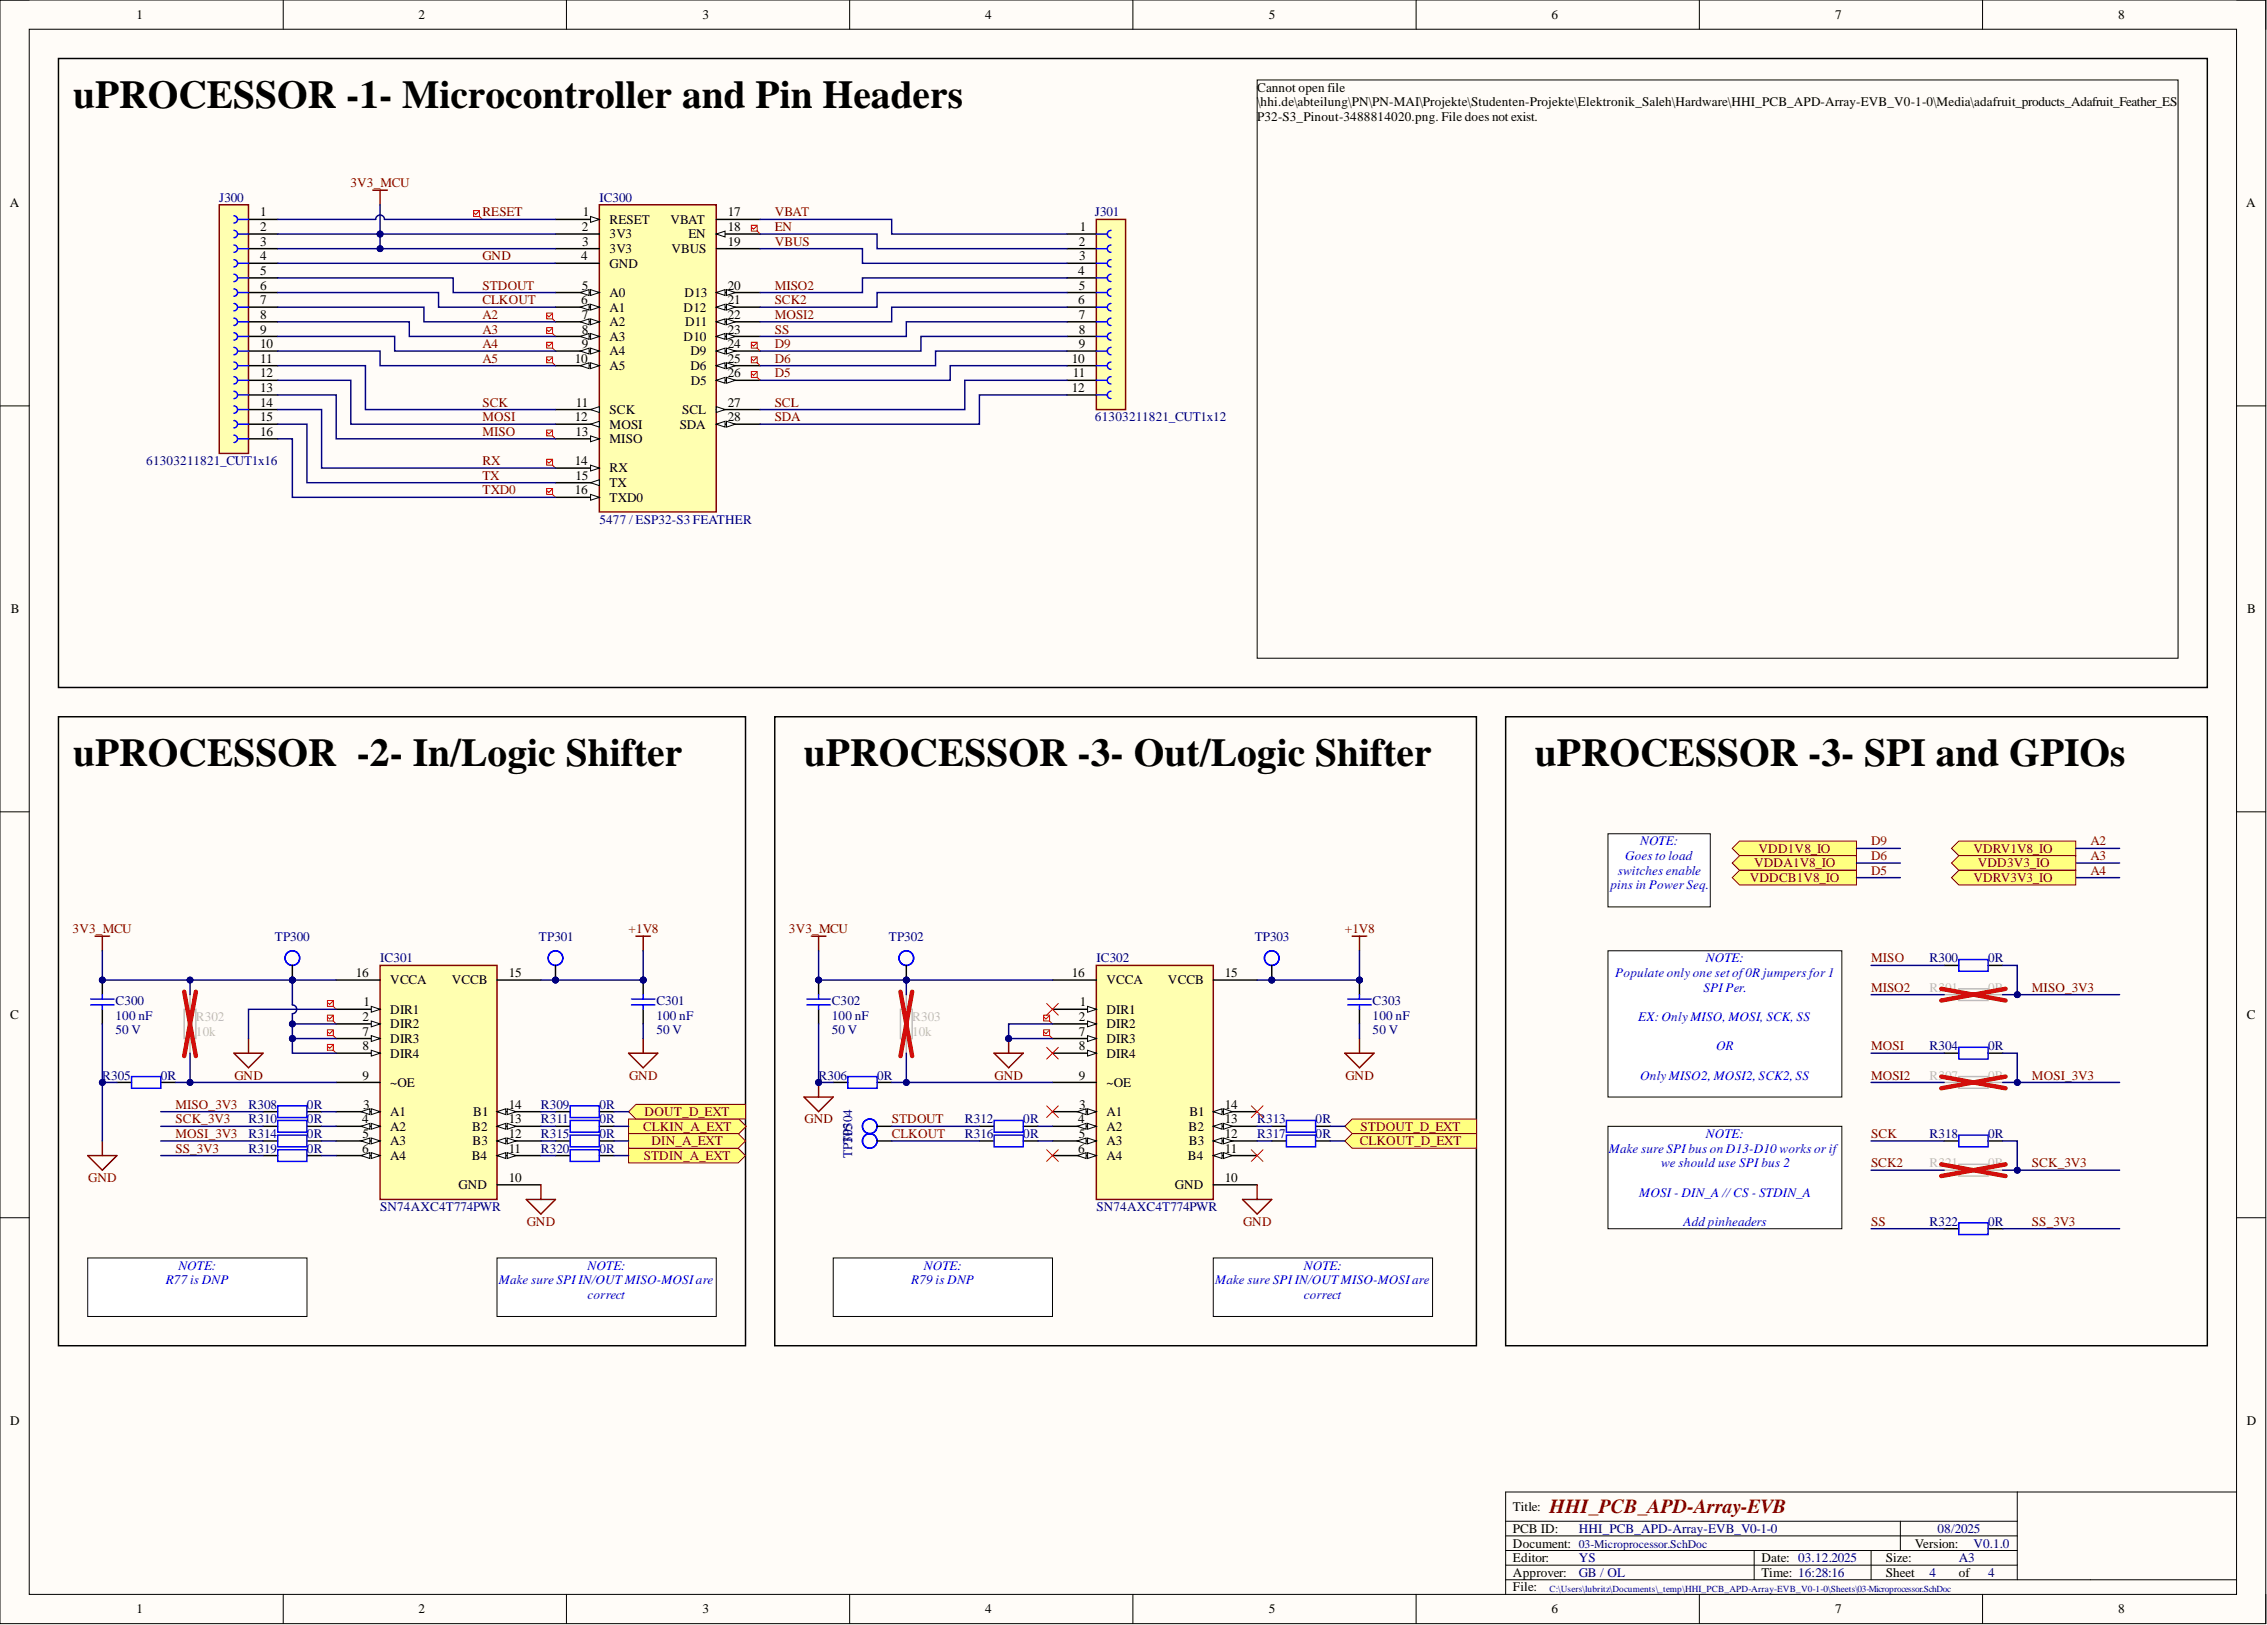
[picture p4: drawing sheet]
<svg xmlns="http://www.w3.org/2000/svg" width="393mm" height="282mm" viewBox="0 0 393 282" stroke-linecap="round" stroke-linejoin="round" font-family="sans-serif">
<defs><g id="words">
<g font-size="6.9">
<text x="12.7" y="18.8">uPROCESSOR -1- Microcontroller and Pin Headers</text>
<text x="12.7" y="133">uPROCESSOR -2- In/Logic Shifter</text>
<text x="139.5" y="133">uPROCESSOR -3- Out/Logic Shifter</text>
<text x="266.3" y="133">uPROCESSOR -3- SPI and GPIOs</text>
</g>
<text font-size="3.5" fill="#800000" x="268.9" y="262.5">HHI_PCB_APD-Array-EVB</text>
<g font-size="2.3">
<text x="23.7" y="3.3">1</text>
<text x="72.6" y="3.3">2</text>
<text x="121.9" y="3.3">3</text>
<text x="171" y="3.3">4</text>
<text x="220.2" y="3.3">5</text>
<text x="269.2" y="3.3">6</text>
<text x="318.4" y="3.3">7</text>
<text x="367.5" y="3.3">8</text>
<text x="218.1" y="15.9">Cannot open file</text>
<text x="218.1" y="18.4">\</text>
<text x="218.1" y="21">P32-S3_Pinout-3488814020.png. File does not exist.</text>
<text x="218.7" y="18.4">hhi.de\abteilung\PN\PN-MAI\Projekte\Studenten-Projekte\Elektronik_Saleh\Hardware\HHI_PCB_APD-Array-EVB_V0-1-0\Media\adafruit_products_Adafruit_Feather_ES</text>
<text x="1.7" y="35.9">A</text>
<text x="389.8" y="35.9">A</text>
<text x="45.1" y="37.6">1</text>
<text x="45.1" y="40.1">2</text>
<text x="100.9" y="40.1">2</text>
<text x="101.1" y="37.6">1</text>
<text x="105.8" y="38.8">RESET</text>
<text x="105.8" y="41.4">3V3</text>
<text x="116.3" y="38.8">VBAT</text>
<text x="119.5" y="41.4">EN</text>
<text x="126.3" y="37.6">17</text>
<text x="126.3" y="40.1">18</text>
<text x="187.4" y="40.1">1</text>
<text x="45.1" y="42.6">3</text>
<text x="45.1" y="45.2">4</text>
<text x="45.1" y="47.7">5</text>
<text x="100.9" y="45.2">4</text>
<text x="101" y="42.6">3</text>
<text x="105.8" y="43.9">3V3</text>
<text x="105.8" y="46.4">GND</text>
<text x="116.5" y="43.9">VBUS</text>
<text x="126.3" y="42.6">19</text>
<text x="187.1" y="47.7">4</text>
<text x="187.2" y="42.6">2</text>
<text x="187.3" y="45.2">3</text>
<text x="45.1" y="50.2">6</text>
<text x="45.1" y="52.8">7</text>
<text x="100.9" y="52.8">6</text>
<text x="100.9" y="50.2">5</text>
<text x="105.8" y="51.5">A0</text>
<text x="118.8" y="51.5">D13</text>
<text x="126.3" y="50.2">20</text>
<text x="126.3" y="52.8">21</text>
<text x="187.1" y="52.8">6</text>
<text x="187.2" y="50.2">5</text>
<text x="45.1" y="55.3">8</text>
<text x="45.1" y="57.8">9</text>
<text x="100.9" y="55.3">7</text>
<text x="100.9" y="57.8">8</text>
<text x="105.8" y="54">A1</text>
<text x="105.8" y="56.6">A2</text>
<text x="105.8" y="59.1">A3</text>
<text x="118.6" y="54">D12</text>
<text x="118.6" y="59.1">D10</text>
<text x="118.9" y="56.6">D11</text>
<text x="126.3" y="55.3">22</text>
<text x="126.3" y="57.8">23</text>
<text x="187.2" y="55.3">7</text>
<text x="187.2" y="57.8">8</text>
<text x="45.1" y="60.4">10</text>
<text x="45.1" y="62.9">11</text>
<text x="45.1" y="65.5">12</text>
<text x="99.8" y="62.9">10</text>
<text x="100.9" y="60.4">9</text>
<text x="105.8" y="61.7">A4</text>
<text x="105.8" y="64.2">A5</text>
<text x="119.8" y="61.7">D9</text>
<text x="119.8" y="64.2">D6</text>
<text x="126.3" y="60.4">24</text>
<text x="126.3" y="62.9">25</text>
<text x="126.3" y="65.5">26</text>
<text x="186" y="62.9">10</text>
<text x="186.2" y="65.5">11</text>
<text x="187.2" y="60.4">9</text>
<text x="45.1" y="68">13</text>
<text x="45.1" y="70.5">14</text>
<text x="99.9" y="70.5">11</text>
<text x="105.8" y="71.8">SCK</text>
<text x="118.4" y="71.8">SCL</text>
<text x="119.9" y="66.7">D5</text>
<text x="126.3" y="70.5">27</text>
<text x="186" y="68">12</text>
<text x="45.1" y="73.1">15</text>
<text x="45.1" y="75.6">16</text>
<text x="99.8" y="73.1">12</text>
<text x="99.8" y="75.6">13</text>
<text x="105.8" y="74.3">MOSI</text>
<text x="105.8" y="76.9">MISO</text>
<text x="117.9" y="74.3">SDA</text>
<text x="126.3" y="73.1">28</text>
<text x="99.8" y="80.7">14</text>
<text x="99.8" y="83.2">15</text>
<text x="105.8" y="82">RX</text>
<text x="99.8" y="85.8">16</text>
<text x="105.8" y="84.5">TX</text>
<text x="105.8" y="87">TXD0</text>
<text x="1.9" y="106.4">B</text>
<text x="389.9" y="106.4">B</text>
<text x="61.7" y="169.5">16</text>
<text x="67.7" y="170.8">VCCA</text>
<text x="78.4" y="170.8">VCCB</text>
<text x="88.3" y="169.5">15</text>
<text x="186" y="169.5">16</text>
<text x="192" y="170.8">VCCA</text>
<text x="202.7" y="170.8">VCCB</text>
<text x="212.5" y="169.5">15</text>
<text x="1.8" y="176.8">C</text>
<text x="62.9" y="177.1">2</text>
<text x="62.9" y="179.6">7</text>
<text x="63.1" y="174.6">1</text>
<text x="67.7" y="175.8">DIR1</text>
<text x="67.7" y="178.4">DIR2</text>
<text x="187.2" y="177.1">2</text>
<text x="187.2" y="179.6">7</text>
<text x="187.4" y="174.6">1</text>
<text x="192" y="175.8">DIR1</text>
<text x="192" y="178.4">DIR2</text>
<text x="389.8" y="176.8">C</text>
<text x="62.9" y="182.2">8</text>
<text x="67.7" y="180.9">DIR3</text>
<text x="67.7" y="183.4">DIR4</text>
<text x="187.2" y="182.2">8</text>
<text x="192" y="180.9">DIR3</text>
<text x="192" y="183.4">DIR4</text>
<text x="62.9" y="187.2">9</text>
<text x="67.7" y="188.5">~OE</text>
<text x="187.2" y="187.2">9</text>
<text x="192" y="188.5">~OE</text>
<text x="62.8" y="194.9">4</text>
<text x="62.9" y="197.4">5</text>
<text x="63" y="192.3">3</text>
<text x="67.7" y="193.6">A1</text>
<text x="67.7" y="196.1">A2</text>
<text x="81.9" y="196.1">B2</text>
<text x="82.1" y="193.6">B1</text>
<text x="88.3" y="197.4">12</text>
<text x="88.3" y="194.9">13</text>
<text x="88.3" y="192.3">14</text>
<text x="187.1" y="194.9">4</text>
<text x="187.2" y="197.4">5</text>
<text x="187.3" y="192.3">3</text>
<text x="192" y="193.6">A1</text>
<text x="192" y="196.1">A2</text>
<text x="206.2" y="196.1">B2</text>
<text x="206.4" y="193.6">B1</text>
<text x="212.5" y="197.4">12</text>
<text x="212.5" y="194.9">13</text>
<text x="212.5" y="192.3">14</text>
<text x="62.8" y="199.9">6</text>
<text x="67.7" y="198.7">A3</text>
<text x="67.7" y="201.2">A4</text>
<text x="81.8" y="201.2">B4</text>
<text x="82" y="198.7">B3</text>
<text x="88.3" y="199.9">11</text>
<text x="187.1" y="199.9">6</text>
<text x="192" y="198.7">A3</text>
<text x="192" y="201.2">A4</text>
<text x="206.1" y="201.2">B4</text>
<text x="206.3" y="198.7">B3</text>
<text x="212.5" y="199.9">11</text>
<text x="79.6" y="206.3">GND</text>
<text x="88.3" y="205">10</text>
<text x="203.8" y="206.3">GND</text>
<text x="212.5" y="205">10</text>
<text x="1.8" y="247.2">D</text>
<text x="389.8" y="247.2">D</text>
<text x="262.5" y="262.1">Title:</text>
<text x="262.5" y="268.4">Document:</text>
<text x="262.5" y="265.9">PCB ID:</text>
<text x="332.3" y="268.4">Version:</text>
<text x="262.5" y="271">Editor:</text>
<text x="262.5" y="273.5">Approver:</text>
<text x="305.6" y="271">Date: 03.12.2025</text>
<text x="305.6" y="273.5">Time: 16:28:16</text>
<text x="327.2" y="271">Size:</text>
<text x="327.2" y="273.5">Sheet</text>
<text x="339.9" y="273.5">of</text>
<text x="23.7" y="279.9">1</text>
<text x="72.6" y="279.9">2</text>
<text x="121.9" y="279.9">3</text>
<text x="171" y="279.9">4</text>
<text x="220.2" y="279.9">5</text>
<text x="262.5" y="276.1">File:</text>
<text x="269.2" y="279.9">6</text>
<text x="318.4" y="279.9">7</text>
<text x="367.5" y="279.9">8</text>
</g>
<g font-size="2.3" fill="#000080">
<text x="38" y="35">J300</text>
<text x="104" y="35">IC300</text>
<text x="190" y="37.6">J301</text>
<text x="190" y="73.1">61303211821_CUT1x12</text>
<text x="25.4" y="80.7">61303211821_CUT1x16</text>
<text x="104" y="90.8">5477 / ESP32-S3 FEATHER</text>
<text x="47.7" y="163.1">TP300</text>
<text x="65.9" y="167">IC301</text>
<text x="93.5" y="163.1">TP301</text>
<text x="154.2" y="163.1">TP302</text>
<text x="190.2" y="167">IC302</text>
<text x="217.7" y="163.1">TP303</text>
<text x="334.8" y="167">R300</text>
<text x="344.9" y="167">0R</text>
<text x="20" y="179.4">50 V</text>
<text x="20" y="174.3">C300</text>
<text x="20" y="176.8">100 nF</text>
<text x="113.9" y="179.4">50 V</text>
<text x="113.9" y="174.3">C301</text>
<text x="113.9" y="176.8">100 nF</text>
<text x="144.3" y="179.4">50 V</text>
<text x="144.3" y="174.3">C302</text>
<text x="144.3" y="176.8">100 nF</text>
<text x="238.2" y="179.4">50 V</text>
<text x="238.2" y="174.3">C303</text>
<text x="238.2" y="176.8">100 nF</text>
<text x="334.8" y="182.2">R304</text>
<text x="344.9" y="182.2">0R</text>
<text x="17.8" y="187.2">R305</text>
<text x="27.9" y="187.2">0R</text>
<text x="142" y="187.2">R306</text>
<text x="152.2" y="187.2">0R</text>
<text x="43.1" y="197.4">R314</text>
<text x="43.1" y="194.9">R310</text>
<text x="43.1" y="192.3">R308</text>
<text x="53.3" y="197.4">0R</text>
<text x="53.3" y="194.9">0R</text>
<text x="53.3" y="192.3">0R</text>
<text x="93.8" y="197.4">R315</text>
<text x="93.8" y="194.9">R311</text>
<text x="93.8" y="192.3">R309</text>
<text x="104" y="197.4">0R</text>
<text x="104" y="194.9">0R</text>
<text x="104" y="192.3">0R</text>
<text x="167.4" y="197.4">R316</text>
<text x="167.4" y="194.9">R312</text>
<text x="177.5" y="197.4">0R</text>
<text x="177.5" y="194.9">0R</text>
<text x="218.1" y="197.4">R317</text>
<text x="218.1" y="194.9">R313</text>
<text x="228.3" y="197.4">0R</text>
<text x="228.3" y="194.9">0R</text>
<text x="334.8" y="197.4">R318</text>
<text x="344.9" y="197.4">0R</text>
<text x="43.1" y="199.9">R319</text>
<text x="53.3" y="199.9">0R</text>
<text x="93.8" y="199.9">R320</text>
<text x="104" y="199.9">0R</text>
<text x="147.9" y="200.9" transform="rotate(-90 147.9 200.9)">TPTP304</text>
<text x="147.9" y="198.2" transform="rotate(-90 147.9 198.2)">305</text>
<text x="65.9" y="210.1">SN74AXC4T774PWR</text>
<text x="190.2" y="210.1">SN74AXC4T774PWR</text>
<text x="334.8" y="212.6">R322</text>
<text x="344.9" y="212.6">0R</text>
<text x="273.9" y="265.9">HHI_PCB_APD-Array-EVB_V0-1-0</text>
<text x="336.2" y="265.9">08/2025</text>
<text x="342.4" y="268.4">V0.1.0</text>
<text x="273.9" y="271">YS</text>
<text x="273.9" y="273.5">GB / OL</text>
<text x="334.8" y="273.5">4</text>
<text x="339.9" y="271">A3</text>
<text x="344.9" y="273.5">4</text>
</g>
<g font-size="2.3" fill="#800000">
<text x="60.8" y="32.5">3V3_MCU</text>
<text x="83.7" y="37.6">RESET</text>
<text x="134.4" y="37.6">VBAT</text>
<text x="134.4" y="40.1">EN</text>
<text x="83.7" y="45.2">GND</text>
<text x="134.4" y="42.6">VBUS</text>
<text x="83.7" y="50.2">STDOUT</text>
<text x="83.7" y="52.8">CLKOUT</text>
<text x="134.4" y="50.2">MISO2</text>
<text x="134.4" y="52.8">SCK2</text>
<text x="83.7" y="55.3">A2</text>
<text x="83.7" y="57.8">A3</text>
<text x="134.4" y="55.3">MOSI2</text>
<text x="134.4" y="57.8">SS</text>
<text x="83.7" y="60.4">A4</text>
<text x="83.7" y="62.9">A5</text>
<text x="134.4" y="60.4">D9</text>
<text x="134.4" y="62.9">D6</text>
<text x="134.4" y="65.5">D5</text>
<text x="83.7" y="70.5">SCK</text>
<text x="134.4" y="70.5">SCL</text>
<text x="83.7" y="73.1">MOSI</text>
<text x="83.7" y="75.6">MISO</text>
<text x="134.4" y="73.1">SDA</text>
<text x="83.7" y="80.7">RX</text>
<text x="83.7" y="83.2">TX</text>
<text x="83.7" y="85.8">TXD0</text>
<text x="305.1" y="147.9">VDD1V8_IO</text>
<text x="324.7" y="146.7">D9</text>
<text x="324.7" y="149.2">D6</text>
<text x="342.4" y="147.9">VDRV1V8_IO</text>
<text x="362.7" y="146.7">A2</text>
<text x="362.7" y="149.2">A3</text>
<text x="303.6" y="153">VDDCB1V8_IO</text>
<text x="304.4" y="150.5">VDDA1V8_IO</text>
<text x="324.7" y="151.7">D5</text>
<text x="342.4" y="153">VDRV3V3_IO</text>
<text x="343.2" y="150.5">VDD3V3_IO</text>
<text x="362.7" y="151.7">A4</text>
<text x="12.6" y="161.9">3V3_MCU</text>
<text x="109.1" y="161.9">+1V8</text>
<text x="136.9" y="161.9">3V3_MCU</text>
<text x="233.3" y="161.9">+1V8</text>
<text x="324.7" y="167">MISO</text>
<text x="324.7" y="172">MISO2</text>
<text x="352.6" y="172">MISO_3V3</text>
<text x="324.7" y="182.2">MOSI</text>
<text x="40.7" y="187.2">GND</text>
<text x="109.1" y="187.2">GND</text>
<text x="172.6" y="187.2">GND</text>
<text x="233.4" y="187.2">GND</text>
<text x="324.7" y="187.2">MOSI2</text>
<text x="352.6" y="187.2">MOSI_3V3</text>
<text x="30.4" y="194.9">SCK_3V3</text>
<text x="30.4" y="197.4">MOSI_3V3</text>
<text x="30.4" y="192.3">MISO_3V3</text>
<text x="111.6" y="196.1">CLKIN_A_EXT</text>
<text x="111.9" y="193.6">DOUT_D_EXT</text>
<text x="139.6" y="194.9">GND</text>
<text x="154.7" y="194.9">STDOUT</text>
<text x="154.7" y="197.4">CLKOUT</text>
<text x="236.1" y="196.1">STDOUT_D_EXT</text>
<text x="324.7" y="197.4">SCK</text>
<text x="30.4" y="199.9">SS_3V3</text>
<text x="111.7" y="201.2">STDIN_A_EXT</text>
<text x="113" y="198.7">DIN_A_EXT</text>
<text x="236" y="198.7">CLKOUT_D_EXT</text>
<text x="324.7" y="202.5">SCK2</text>
<text x="352.6" y="202.5">SCK_3V3</text>
<text x="15.3" y="205">GND</text>
<text x="91.4" y="212.6">GND</text>
<text x="215.7" y="212.6">GND</text>
<text x="324.7" y="212.6">SS</text>
<text x="352.6" y="212.6">SS_3V3</text>
</g>
<g font-size="2.3" fill="#00f">
<text x="282" y="149.2">Goes to load</text>
<text x="284.6" y="146.7">NOTE:</text>
<text x="279.4" y="154.3">pins in PowerSeq.</text>
<text x="280.7" y="151.7">switches enable</text>
<text x="296" y="167">NOTE:</text>
<text x="280.3" y="169.5">Populate onlyone set of0R jumpers for 1</text>
<text x="295.6" y="172">SPIPer.</text>
<text x="284.2" y="177.1">EX: OnlyMISO, MOSI, SCK, SS</text>
<text x="297.8" y="182.2">OR</text>
<text x="284.6" y="187.2">OnlyMISO2, MOSI2, SCK2, SS</text>
<text x="296" y="197.4">NOTE:</text>
<text x="279.2" y="199.9">Make sure SPIbus on D13-D10 works or if</text>
<text x="288.2" y="202.5">we should use SPIbus 2</text>
<text x="284.4" y="207.5">MOSI- DIN_A //CS - STDIN_A</text>
<text x="292.1" y="212.6">Add pinheaders</text>
<text x="30.9" y="220.2">NOTE:</text>
<text x="102" y="220.2">NOTE:</text>
<text x="160.3" y="220.2">NOTE:</text>
<text x="226.2" y="220.2">NOTE:</text>
<text x="28.7" y="222.8">R77is DNP</text>
<text x="86.6" y="222.8">Make sure SPIIN/OUTMISO-MOSIare</text>
<text x="102" y="225.3">correct</text>
<text x="158.1" y="222.8">R79 is DNP</text>
<text x="210.9" y="222.8">Make sure SPIIN/OUTMISO-MOSIare</text>
<text x="226.2" y="225.3">correct</text>
</g>
<g font-size="2.3" fill="#bfbebc">
<text x="334.8" y="172">R301</text>
<text x="344.9" y="172">0R</text>
<text x="34" y="177.1">R302</text>
<text x="34" y="179.6">10k</text>
<text x="158.3" y="177.1">R303</text>
<text x="158.3" y="179.6">10k</text>
<text x="334.8" y="187.2">R307</text>
<text x="344.9" y="187.2">0R</text>
<text x="334.8" y="202.5">R321</text>
<text x="344.9" y="202.5">0R</text>
</g>
<text font-size="2" fill="#000080" x="273.9" y="268.5">03-Microprocessor.SchDoc</text>
<text font-size="1.6" fill="#000080" x="268.9" y="276.2">C:\Users\lubritz\Documents\_temp\HHI_PCB_APD-Array-EVB_V0-1-0\Sheets\03-Microprocessor.SchDoc</text>
</g></defs>
<path d="M0 0h393.1v281.6h-393.1z" fill-rule="evenodd" fill="#fffcf8"/>
<path d="M0 0h393.1v281.6h-393.1z" fill="none" stroke="#000" stroke-width=".17"/>
<path d="M5.1 5.1h383v271.5h-383z" fill-rule="evenodd" fill="#fffcf8"/>
<g fill="none" stroke="#000" stroke-width=".17">
<path d="M0 0h5.1M49.1 0v5.1M98.3 0v5.1M147.4 0v5.1M196.6 0v5.1M245.7 0v5.1M294.9 0v5.1M344 0v5.1M388.1 0h5v5.1M5.1 5.1h383v271.5h-383zM0 70.4h5.1M388.1 70.4h5"/>
<path d="M0 140.8h5.1M388.1 140.8h5M0 211.2h5.1M388.1 211.2h5M350 258.8v15.2M388.1 258.8h-126.9v17.8M49.1 276.6v5M98.3 276.6v5M147.4 276.6v5M196.6 276.6v5M245.7 276.6v5M261.2 266.4h88.8"/>
<path d="M261.2 274h126.9M261.2 271.5h88.8M261.2 268.9h88.8M261.2 263.9h88.8M294.9 276.6v5M304.4 268.9v5.1M324.7 268.9v5.1M329.7 263.9v5M344 276.6v5M393.1 276.6v5"/>
</g>
<path d="M10.1 10.1h372.9v109.2h-372.9zM10.1 124.3h119.3v109.1h-119.3z" fill="none" stroke="#000" stroke-width=".25"/>
<path d="M279 164.9h40.6v25.4h-40.6z" fill-rule="evenodd" fill="#fff"/>
<path d="M279 164.9h40.6v25.4h-40.6z" fill="none" stroke="#000" stroke-width=".17"/>
<path d="M104 35.5h20.3v53.3h-20.3z" fill-rule="evenodd" fill="#ffffb0"/>
<path d="M104 35.5h20.3v53.3h-20.3z" fill="none" stroke="#800000" stroke-width=".25"/>
<path d="M96.4 38.1h7.6" fill="none" stroke="#000" stroke-width=".25"/>
<path d="M102.5 37.6l1.5 .5-1.5 .5z" fill="#f8fcff"/>
<path d="M102.5 37.6l1.5 .5-1.5 .5z" fill="none" stroke="#000" stroke-width=".17"/>
<path d="M96.4 40.6h7.6M96.4 43.1h7.6M96.4 45.7h7.6M96.4 50.7h7.6" fill="none" stroke="#000" stroke-width=".25"/>
<path d="M102.5 50.2l1.5 .5-1.5 .6z" fill="#f8fcff"/>
<path d="M102.5 50.2l1.5 .5-1.5 .6z" fill="none" stroke="#000" stroke-width=".17"/>
<path d="M100.7 50.7l1.5-.5v1.1z" fill="#f8fcff"/>
<path d="M100.7 50.7l1.5-.5v1.1z" fill="none" stroke="#000" stroke-width=".17"/>
<path d="M96.4 53.3h7.6" fill="none" stroke="#000" stroke-width=".25"/>
<path d="M102.5 52.8l1.5 .5-1.5 .5z" fill="#f8fcff"/>
<path d="M102.5 52.8l1.5 .5-1.5 .5z" fill="none" stroke="#000" stroke-width=".17"/>
<path d="M100.7 53.3l1.5-.5v1z" fill="#f8fcff"/>
<path d="M100.7 53.3l1.5-.5v1z" fill="none" stroke="#000" stroke-width=".17"/>
<path d="M96.4 55.8h7.6" fill="none" stroke="#000" stroke-width=".25"/>
<path d="M102.5 55.3l1.5 .5-1.5 .5z" fill="#f8fcff"/>
<path d="M102.5 55.3l1.5 .5-1.5 .5z" fill="none" stroke="#000" stroke-width=".17"/>
<path d="M100.7 55.8l1.5-.5v1z" fill="#f8fcff"/>
<path d="M100.7 55.8l1.5-.5v1z" fill="none" stroke="#000" stroke-width=".17"/>
<path d="M96.4 58.4h7.6" fill="none" stroke="#000" stroke-width=".25"/>
<path d="M102.5 57.8l1.5 .6-1.5 .5z" fill="#f8fcff"/>
<path d="M102.5 57.8l1.5 .6-1.5 .5z" fill="none" stroke="#000" stroke-width=".17"/>
<path d="M100.7 58.4l1.5-.6v1.1z" fill="#f8fcff"/>
<path d="M100.7 58.4l1.5-.6v1.1z" fill="none" stroke="#000" stroke-width=".17"/>
<path d="M96.4 60.9h7.6" fill="none" stroke="#000" stroke-width=".25"/>
<path d="M102.5 60.4l1.5 .5-1.5 .5z" fill="#f8fcff"/>
<path d="M102.5 60.4l1.5 .5-1.5 .5z" fill="none" stroke="#000" stroke-width=".17"/>
<path d="M100.7 60.9l1.5-.5v1z" fill="#f8fcff"/>
<path d="M100.7 60.9l1.5-.5v1z" fill="none" stroke="#000" stroke-width=".17"/>
<path d="M96.4 63.4h7.6" fill="none" stroke="#000" stroke-width=".25"/>
<path d="M102.5 62.9l1.5 .5-1.5 .5z" fill="#f8fcff"/>
<path d="M102.5 62.9l1.5 .5-1.5 .5z" fill="none" stroke="#000" stroke-width=".17"/>
<path d="M100.7 63.4l1.5-.5v1z" fill="#f8fcff"/>
<path d="M100.7 63.4l1.5-.5v1z" fill="none" stroke="#000" stroke-width=".17"/>
<path d="M96.4 71h7.6" fill="none" stroke="#000" stroke-width=".25"/>
<path d="M102.5 71l1.5-.5v1z" fill="#f8fcff"/>
<path d="M102.5 71l1.5-.5v1z" fill="none" stroke="#000" stroke-width=".17"/>
<path d="M96.4 73.6h7.6" fill="none" stroke="#000" stroke-width=".25"/>
<path d="M102.5 73.6l1.5-.5v1z" fill="#f8fcff"/>
<path d="M102.5 73.6l1.5-.5v1z" fill="none" stroke="#000" stroke-width=".17"/>
<path d="M96.4 76.1h7.6" fill="none" stroke="#000" stroke-width=".25"/>
<path d="M102.5 75.6l1.5 .5-1.5 .5z" fill="#f8fcff"/>
<path d="M102.5 75.6l1.5 .5-1.5 .5z" fill="none" stroke="#000" stroke-width=".17"/>
<path d="M96.4 81.2h7.6" fill="none" stroke="#000" stroke-width=".25"/>
<path d="M102.5 80.7l1.5 .5-1.5 .5z" fill="#f8fcff"/>
<path d="M102.5 80.7l1.5 .5-1.5 .5z" fill="none" stroke="#000" stroke-width=".17"/>
<path d="M96.4 83.7h7.6" fill="none" stroke="#000" stroke-width=".25"/>
<path d="M102.5 83.7l1.5-.5v1z" fill="#f8fcff"/>
<path d="M102.5 83.7l1.5-.5v1z" fill="none" stroke="#000" stroke-width=".17"/>
<path d="M96.4 86.3h7.6" fill="none" stroke="#000" stroke-width=".25"/>
<path d="M102.5 85.8l1.5 .5-1.5 .5z" fill="#f8fcff"/>
<path d="M102.5 85.8l1.5 .5-1.5 .5z" fill="none" stroke="#000" stroke-width=".17"/>
<path d="M124.3 38.1h7.6M124.3 40.6h7.6" fill="none" stroke="#000" stroke-width=".25"/>
<path d="M124.3 40.6l1.5-.5v1z" fill="#f8fcff"/>
<path d="M124.3 40.6l1.5-.5v1z" fill="none" stroke="#000" stroke-width=".17"/>
<path d="M124.3 43.1h7.6M124.3 50.7h7.6" fill="none" stroke="#000" stroke-width=".25"/>
<path d="M124.3 50.7l1.5-.5v1.1z" fill="#f8fcff"/>
<path d="M124.3 50.7l1.5-.5v1.1z" fill="none" stroke="#000" stroke-width=".17"/>
<path d="M126.1 50.2l1.5 .5-1.5 .6z" fill="#f8fcff"/>
<path d="M126.1 50.2l1.5 .5-1.5 .6z" fill="none" stroke="#000" stroke-width=".17"/>
<path d="M124.3 53.3h7.6" fill="none" stroke="#000" stroke-width=".25"/>
<path d="M124.3 53.3l1.5-.5v1z" fill="#f8fcff"/>
<path d="M124.3 53.3l1.5-.5v1z" fill="none" stroke="#000" stroke-width=".17"/>
<path d="M126.1 52.8l1.5 .5-1.5 .5z" fill="#f8fcff"/>
<path d="M126.1 52.8l1.5 .5-1.5 .5z" fill="none" stroke="#000" stroke-width=".17"/>
<path d="M124.3 55.8h7.6" fill="none" stroke="#000" stroke-width=".25"/>
<path d="M124.3 55.8l1.5-.5v1z" fill="#f8fcff"/>
<path d="M124.3 55.8l1.5-.5v1z" fill="none" stroke="#000" stroke-width=".17"/>
<path d="M126.1 55.3l1.5 .5-1.5 .5z" fill="#f8fcff"/>
<path d="M126.1 55.3l1.5 .5-1.5 .5z" fill="none" stroke="#000" stroke-width=".17"/>
<path d="M124.3 58.4h7.6" fill="none" stroke="#000" stroke-width=".25"/>
<path d="M124.3 58.4l1.5-.6v1.1z" fill="#f8fcff"/>
<path d="M124.3 58.4l1.5-.6v1.1z" fill="none" stroke="#000" stroke-width=".17"/>
<path d="M126.1 57.8l1.5 .6-1.5 .5z" fill="#f8fcff"/>
<path d="M126.1 57.8l1.5 .6-1.5 .5z" fill="none" stroke="#000" stroke-width=".17"/>
<path d="M124.3 60.9h7.6" fill="none" stroke="#000" stroke-width=".25"/>
<path d="M124.3 60.9l1.5-.5v1z" fill="#f8fcff"/>
<path d="M124.3 60.9l1.5-.5v1z" fill="none" stroke="#000" stroke-width=".17"/>
<path d="M126.1 60.4l1.5 .5-1.5 .5z" fill="#f8fcff"/>
<path d="M126.1 60.4l1.5 .5-1.5 .5z" fill="none" stroke="#000" stroke-width=".17"/>
<path d="M124.3 63.4h7.6" fill="none" stroke="#000" stroke-width=".25"/>
<path d="M124.3 63.4l1.5-.5v1z" fill="#f8fcff"/>
<path d="M124.3 63.4l1.5-.5v1z" fill="none" stroke="#000" stroke-width=".17"/>
<path d="M126.1 62.9l1.5 .5-1.5 .5z" fill="#f8fcff"/>
<path d="M126.1 62.9l1.5 .5-1.5 .5z" fill="none" stroke="#000" stroke-width=".17"/>
<path d="M124.3 66h7.6" fill="none" stroke="#000" stroke-width=".25"/>
<path d="M124.3 66l1.5-.5v1z" fill="#f8fcff"/>
<path d="M124.3 66l1.5-.5v1z" fill="none" stroke="#000" stroke-width=".17"/>
<path d="M126.1 65.5l1.5 .5-1.5 .5z" fill="#f8fcff"/>
<path d="M126.1 65.5l1.5 .5-1.5 .5z" fill="none" stroke="#000" stroke-width=".17"/>
<path d="M124.3 71h7.6" fill="none" stroke="#000" stroke-width=".25"/>
<path d="M124.3 70.5l1.5 .5-1.5 .5z" fill="#f8fcff"/>
<path d="M124.3 70.5l1.5 .5-1.5 .5z" fill="none" stroke="#000" stroke-width=".17"/>
<path d="M124.3 73.6h7.6" fill="none" stroke="#000" stroke-width=".25"/>
<path d="M124.3 73.6l1.5-.5v1z" fill="#f8fcff"/>
<path d="M124.3 73.6l1.5-.5v1z" fill="none" stroke="#000" stroke-width=".17"/>
<path d="M126.1 73.1l1.5 .5-1.5 .5z" fill="#f8fcff"/>
<path d="M126.1 73.1l1.5 .5-1.5 .5z" fill="none" stroke="#000" stroke-width=".17"/>
<path d="M64.7 33h2.5M65.9 33v2.5" fill="none" stroke="#800000" stroke-width=".25"/>
<path d="M65.9 167.5h20.3v40.6h-20.3z" fill-rule="evenodd" fill="#ffffb0"/>
<path d="M65.9 167.5h20.3v40.6h-20.3z" fill="none" stroke="#800000" stroke-width=".25"/>
<path d="M58.3 175.1h7.6" fill="none" stroke="#000" stroke-width=".25"/>
<path d="M64.4 174.6l1.5 .5-1.5 .5z" fill="#f8fcff"/>
<path d="M64.4 174.6l1.5 .5-1.5 .5z" fill="none" stroke="#000" stroke-width=".17"/>
<path d="M58.3 177.6h7.6" fill="none" stroke="#000" stroke-width=".25"/>
<path d="M64.4 177.1l1.5 .5-1.5 .5z" fill="#f8fcff"/>
<path d="M64.4 177.1l1.5 .5-1.5 .5z" fill="none" stroke="#000" stroke-width=".17"/>
<path d="M58.3 192.8h7.6" fill="none" stroke="#000" stroke-width=".25"/>
<path d="M64.4 192.3l1.5 .5-1.5 .5z" fill="#f8fcff"/>
<path d="M64.4 192.3l1.5 .5-1.5 .5z" fill="none" stroke="#000" stroke-width=".17"/>
<path d="M62.6 192.8l1.6-.5v1z" fill="#f8fcff"/>
<path d="M62.6 192.8l1.6-.5v1z" fill="none" stroke="#000" stroke-width=".17"/>
<path d="M58.3 195.4h7.6" fill="none" stroke="#000" stroke-width=".25"/>
<path d="M64.4 194.9l1.5 .5-1.5 .5z" fill="#f8fcff"/>
<path d="M64.4 194.9l1.5 .5-1.5 .5z" fill="none" stroke="#000" stroke-width=".17"/>
<path d="M62.6 195.4l1.6-.5v1z" fill="#f8fcff"/>
<path d="M62.6 195.4l1.6-.5v1z" fill="none" stroke="#000" stroke-width=".17"/>
<path d="M58.3 197.9h7.6" fill="none" stroke="#000" stroke-width=".25"/>
<path d="M64.4 197.4l1.5 .5-1.5 .5z" fill="#f8fcff"/>
<path d="M64.4 197.4l1.5 .5-1.5 .5z" fill="none" stroke="#000" stroke-width=".17"/>
<path d="M62.6 197.9l1.6-.5v1z" fill="#f8fcff"/>
<path d="M62.6 197.9l1.6-.5v1z" fill="none" stroke="#000" stroke-width=".17"/>
<path d="M58.3 200.4h7.6" fill="none" stroke="#000" stroke-width=".25"/>
<path d="M64.4 199.9l1.5 .5-1.5 .6z" fill="#f8fcff"/>
<path d="M64.4 199.9l1.5 .5-1.5 .6z" fill="none" stroke="#000" stroke-width=".17"/>
<path d="M62.6 200.4l1.6-.5v1.1z" fill="#f8fcff"/>
<path d="M62.6 200.4l1.6-.5v1.1z" fill="none" stroke="#000" stroke-width=".17"/>
<path d="M58.3 180.1h7.6" fill="none" stroke="#000" stroke-width=".25"/>
<path d="M64.4 179.6l1.5 .5-1.5 .6z" fill="#f8fcff"/>
<path d="M64.4 179.6l1.5 .5-1.5 .6z" fill="none" stroke="#000" stroke-width=".17"/>
<path d="M58.3 182.7h7.6" fill="none" stroke="#000" stroke-width=".25"/>
<path d="M64.4 182.2l1.5 .5-1.5 .5z" fill="#f8fcff"/>
<path d="M64.4 182.2l1.5 .5-1.5 .5z" fill="none" stroke="#000" stroke-width=".17"/>
<path d="M58.3 187.8h7.6M86.2 205.5h7.6M86.2 200.4h7.6" fill="none" stroke="#000" stroke-width=".25"/>
<path d="M86.2 200.4l1.6-.5v1.1z" fill="#f8fcff"/>
<path d="M86.2 200.4l1.6-.5v1.1z" fill="none" stroke="#000" stroke-width=".17"/>
<path d="M88 199.9l1.5 .5-1.5 .6z" fill="#f8fcff"/>
<path d="M88 199.9l1.5 .5-1.5 .6z" fill="none" stroke="#000" stroke-width=".17"/>
<path d="M86.2 197.9h7.6" fill="none" stroke="#000" stroke-width=".25"/>
<path d="M86.2 197.9l1.6-.5v1z" fill="#f8fcff"/>
<path d="M86.2 197.9l1.6-.5v1z" fill="none" stroke="#000" stroke-width=".17"/>
<path d="M88 197.4l1.5 .5-1.5 .5z" fill="#f8fcff"/>
<path d="M88 197.4l1.5 .5-1.5 .5z" fill="none" stroke="#000" stroke-width=".17"/>
<path d="M86.2 195.4h7.6" fill="none" stroke="#000" stroke-width=".25"/>
<path d="M86.2 195.4l1.6-.5v1z" fill="#f8fcff"/>
<path d="M86.2 195.4l1.6-.5v1z" fill="none" stroke="#000" stroke-width=".17"/>
<path d="M88 194.9l1.5 .5-1.5 .5z" fill="#f8fcff"/>
<path d="M88 194.9l1.5 .5-1.5 .5z" fill="none" stroke="#000" stroke-width=".17"/>
<path d="M86.2 192.8h7.6" fill="none" stroke="#000" stroke-width=".25"/>
<path d="M86.2 192.8l1.6-.5v1z" fill="#f8fcff"/>
<path d="M86.2 192.8l1.6-.5v1z" fill="none" stroke="#000" stroke-width=".17"/>
<path d="M88 192.3l1.5 .5-1.5 .5z" fill="#f8fcff"/>
<path d="M88 192.3l1.5 .5-1.5 .5z" fill="none" stroke="#000" stroke-width=".17"/>
<path d="M58.3 170h7.6M86.2 170h7.6" fill="none" stroke="#000" stroke-width=".25"/>
<path d="M109.1 194.1h19.1l1.3 1.3-1.3 1.2h-19.1z" fill-rule="evenodd" fill="#ffff80"/>
<path d="M109.1 194.1h19.1l1.3 1.3-1.3 1.2h-19.1z" fill="none" stroke="#800000" stroke-width=".17"/>
<path d="M109.1 199.2h19l1.3 1.2-1.3 1.3h-19z" fill-rule="evenodd" fill="#ffff80"/>
<path d="M109.1 199.2h19l1.3 1.2-1.3 1.3h-19z" fill="none" stroke="#800000" stroke-width=".17"/>
<path d="M16.5 162.4h2.5M17.8 162.4v2.5" fill="none" stroke="#800000" stroke-width=".25"/>
<circle cx="17.8" cy="170" r=".51" fill="#000080"/>
<circle cx="17.8" cy="170" r=".51" fill="none" stroke="#000080" stroke-width=".17"/>
<path d="M17.8 170v2.5M17.8 175.1v2.5" fill="none" stroke="#000" stroke-width=".25"/>
<circle cx="17.8" cy="170" r=".51" fill="#000080"/>
<circle cx="17.8" cy="170" r=".51" fill="none" stroke="#000080" stroke-width=".17"/>
<path d="M15.7 173.3h4.1M15.7 174.3h4.1M17.8 172.5v.8M17.8 174.3v.8" fill="none" stroke="#00f" stroke-width=".25"/>
<circle cx="111.6" cy="170" r=".51" fill="#000080"/>
<circle cx="111.6" cy="170" r=".51" fill="none" stroke="#000080" stroke-width=".17"/>
<path d="M111.6 170v2.5M111.6 175.1v2.5" fill="none" stroke="#000" stroke-width=".25"/>
<circle cx="111.6" cy="170" r=".51" fill="#000080"/>
<circle cx="111.6" cy="170" r=".51" fill="none" stroke="#000080" stroke-width=".17"/>
<path d="M109.6 173.3h4M109.6 174.3h4M111.6 172.5v.8M111.6 174.3v.8M48.2 199.4h5.1v2.1h-5.1zM48.2 196.9h5.1v2h-5.1zM48.2 194.4h5.1v2h-5.1zM98.9 199.4h5.1v2.1h-5.1zM98.9 196.9h5.1v2h-5.1zM98.9 194.4h5.1v2h-5.1z" fill="none" stroke="#00f" stroke-width=".25"/>
<path d="M32 175.1h2v5h-2zM33 172.5v2.6M33 180.1v2.6" fill="none" stroke="#bfbebc" stroke-width=".25"/>
<path d="M32 172l2 11.2M34 172l-2 11.2" fill="none" stroke="#f00" stroke-width=".76"/>
<path d="M45.7 197.9h2.5M45.7 195.4h2.5M53.3 197.9h2.5M53.3 195.4h2.5M96.4 197.9h2.5M96.4 195.4h2.5M104 197.9h2.5M104 195.4h2.5M45.7 200.4h2.5M53.3 200.4h2.5M96.4 200.4h2.5M104 200.4h2.5" fill="none" stroke="#000" stroke-width=".25"/>
<path d="M109.1 196.6h19l1.3 1.3-1.3 1.3h-19z" fill-rule="evenodd" fill="#ffff80"/>
<path d="M109.1 196.6h19l1.3 1.3-1.3 1.3h-19z" fill="none" stroke="#800000" stroke-width=".17"/>
<path d="M86.2 218.2h38.1v10.2h-38.1z" fill-rule="evenodd" fill="#fff"/>
<path d="M218.1 13.9h159.8v100.3h-159.8zM86.2 218.2h38.1v10.2h-38.1z" fill="none" stroke="#000" stroke-width=".17"/>
<path d="M17.8 197.9v2.5M109.1 182.7h5l-2.5 2.5zM111.6 180.1v2.6M15.2 200.4h5.1l-2.5 2.6zM91.3 208.1h5.1l-2.6 2.5zM93.8 205.5v2.6" fill="none" stroke="#800000" stroke-width=".25"/>
<path d="M20.3 187.8h2.5M27.9 187.8h2.5" fill="none" stroke="#000" stroke-width=".25"/>
<path d="M22.8 186.7h5.1v2.1h-5.1z" fill="none" stroke="#00f" stroke-width=".25"/>
<circle cx="96.4" cy="170" r=".51" fill="#000080"/>
<circle cx="96.4" cy="170" r=".51" fill="none" stroke="#000080" stroke-width=".17"/>
<circle cx="96.4" cy="166.2" r="1.27" fill="none" stroke="#00f" stroke-width=".25"/>
<path d="M96.4 167.5v2.5" fill="none" stroke="#000" stroke-width=".25"/>
<circle cx="96.4" cy="170" r=".51" fill="#000080"/>
<circle cx="96.4" cy="170" r=".51" fill="none" stroke="#000080" stroke-width=".17"/>
<circle cx="50.7" cy="170" r=".51" fill="#000080"/>
<circle cx="50.7" cy="170" r=".51" fill="none" stroke="#000080" stroke-width=".17"/>
<circle cx="50.7" cy="166.2" r="1.27" fill="none" stroke="#00f" stroke-width=".25"/>
<path d="M50.7 167.5v2.5" fill="none" stroke="#000" stroke-width=".25"/>
<circle cx="50.7" cy="170" r=".51" fill="#000080"/>
<circle cx="50.7" cy="170" r=".51" fill="none" stroke="#000080" stroke-width=".17"/>
<path d="M134.4 124.3h121.8v109.1h-121.8z" fill="none" stroke="#000" stroke-width=".25"/>
<path d="M190.2 167.5h20.3v40.6h-20.3z" fill-rule="evenodd" fill="#ffffb0"/>
<path d="M190.2 167.5h20.3v40.6h-20.3z" fill="none" stroke="#800000" stroke-width=".25"/>
<path d="M182.6 175.1h7.6" fill="none" stroke="#000" stroke-width=".25"/>
<path d="M188.7 174.6l1.5 .5-1.5 .5z" fill="#f8fcff"/>
<path d="M188.7 174.6l1.5 .5-1.5 .5z" fill="none" stroke="#000" stroke-width=".17"/>
<path d="M182.6 177.6h7.6" fill="none" stroke="#000" stroke-width=".25"/>
<path d="M188.7 177.1l1.5 .5-1.5 .5z" fill="#f8fcff"/>
<path d="M188.7 177.1l1.5 .5-1.5 .5z" fill="none" stroke="#000" stroke-width=".17"/>
<path d="M182.6 192.8h7.6" fill="none" stroke="#000" stroke-width=".25"/>
<path d="M188.7 192.3l1.5 .5-1.5 .5z" fill="#f8fcff"/>
<path d="M188.7 192.3l1.5 .5-1.5 .5z" fill="none" stroke="#000" stroke-width=".17"/>
<path d="M186.9 192.8l1.6-.5v1z" fill="#f8fcff"/>
<path d="M186.9 192.8l1.6-.5v1z" fill="none" stroke="#000" stroke-width=".17"/>
<path d="M182.6 195.4h7.6" fill="none" stroke="#000" stroke-width=".25"/>
<path d="M188.7 194.9l1.5 .5-1.5 .5z" fill="#f8fcff"/>
<path d="M188.7 194.9l1.5 .5-1.5 .5z" fill="none" stroke="#000" stroke-width=".17"/>
<path d="M186.9 195.4l1.6-.5v1z" fill="#f8fcff"/>
<path d="M186.9 195.4l1.6-.5v1z" fill="none" stroke="#000" stroke-width=".17"/>
<path d="M182.6 197.9h7.6" fill="none" stroke="#000" stroke-width=".25"/>
<path d="M188.7 197.4l1.5 .5-1.5 .5z" fill="#f8fcff"/>
<path d="M188.7 197.4l1.5 .5-1.5 .5z" fill="none" stroke="#000" stroke-width=".17"/>
<path d="M186.9 197.9l1.6-.5v1z" fill="#f8fcff"/>
<path d="M186.9 197.9l1.6-.5v1z" fill="none" stroke="#000" stroke-width=".17"/>
<path d="M182.6 200.4h7.6" fill="none" stroke="#000" stroke-width=".25"/>
<path d="M188.7 199.9l1.5 .5-1.5 .6z" fill="#f8fcff"/>
<path d="M188.7 199.9l1.5 .5-1.5 .6z" fill="none" stroke="#000" stroke-width=".17"/>
<path d="M186.9 200.4l1.6-.5v1.1z" fill="#f8fcff"/>
<path d="M186.9 200.4l1.6-.5v1.1z" fill="none" stroke="#000" stroke-width=".17"/>
<path d="M182.6 180.1h7.6" fill="none" stroke="#000" stroke-width=".25"/>
<path d="M188.7 179.6l1.5 .5-1.5 .6z" fill="#f8fcff"/>
<path d="M188.7 179.6l1.5 .5-1.5 .6z" fill="none" stroke="#000" stroke-width=".17"/>
<path d="M182.6 182.7h7.6" fill="none" stroke="#000" stroke-width=".25"/>
<path d="M188.7 182.2l1.5 .5-1.5 .5z" fill="#f8fcff"/>
<path d="M188.7 182.2l1.5 .5-1.5 .5z" fill="none" stroke="#000" stroke-width=".17"/>
<path d="M182.6 187.8h7.6M210.5 205.5h7.6M210.5 200.4h7.6" fill="none" stroke="#000" stroke-width=".25"/>
<path d="M210.5 200.4l1.5-.5v1.1z" fill="#f8fcff"/>
<path d="M210.5 200.4l1.5-.5v1.1z" fill="none" stroke="#000" stroke-width=".17"/>
<path d="M212.3 199.9l1.5 .5-1.5 .6z" fill="#f8fcff"/>
<path d="M212.3 199.9l1.5 .5-1.5 .6z" fill="none" stroke="#000" stroke-width=".17"/>
<path d="M210.5 197.9h7.6" fill="none" stroke="#000" stroke-width=".25"/>
<path d="M210.5 197.9l1.5-.5v1z" fill="#f8fcff"/>
<path d="M210.5 197.9l1.5-.5v1z" fill="none" stroke="#000" stroke-width=".17"/>
<path d="M212.3 197.4l1.5 .5-1.5 .5z" fill="#f8fcff"/>
<path d="M212.3 197.4l1.5 .5-1.5 .5z" fill="none" stroke="#000" stroke-width=".17"/>
<path d="M210.5 195.4h7.6" fill="none" stroke="#000" stroke-width=".25"/>
<path d="M210.5 195.4l1.5-.5v1z" fill="#f8fcff"/>
<path d="M210.5 195.4l1.5-.5v1z" fill="none" stroke="#000" stroke-width=".17"/>
<path d="M212.3 194.9l1.5 .5-1.5 .5z" fill="#f8fcff"/>
<path d="M212.3 194.9l1.5 .5-1.5 .5z" fill="none" stroke="#000" stroke-width=".17"/>
<path d="M210.5 192.8h7.6" fill="none" stroke="#000" stroke-width=".25"/>
<path d="M210.5 192.8l1.5-.5v1z" fill="#f8fcff"/>
<path d="M210.5 192.8l1.5-.5v1z" fill="none" stroke="#000" stroke-width=".17"/>
<path d="M212.3 192.3l1.5 .5-1.5 .5z" fill="#f8fcff"/>
<path d="M212.3 192.3l1.5 .5-1.5 .5z" fill="none" stroke="#000" stroke-width=".17"/>
<path d="M182.6 170h7.6M210.5 170h7.6" fill="none" stroke="#000" stroke-width=".25"/>
<path d="M234.6 194.1h21.6v2.5h-21.6l-1.3-1.2z" fill-rule="evenodd" fill="#ffff80"/>
<path d="M234.6 194.1h21.6v2.5h-21.6l-1.3-1.2z" fill="none" stroke="#800000" stroke-width=".17"/>
<path d="M140.8 162.4h2.5M142 162.4v2.5" fill="none" stroke="#800000" stroke-width=".25"/>
<circle cx="142" cy="170" r=".51" fill="#000080"/>
<circle cx="142" cy="170" r=".51" fill="none" stroke="#000080" stroke-width=".17"/>
<path d="M142 170v2.5M142 175.1v2.5" fill="none" stroke="#000" stroke-width=".25"/>
<circle cx="142" cy="170" r=".51" fill="#000080"/>
<circle cx="142" cy="170" r=".51" fill="none" stroke="#000080" stroke-width=".17"/>
<path d="M140 173.3h4.1M140 174.3h4.1M142 172.5v.8M142 174.3v.8" fill="none" stroke="#00f" stroke-width=".25"/>
<circle cx="235.9" cy="170" r=".51" fill="#000080"/>
<circle cx="235.9" cy="170" r=".51" fill="none" stroke="#000080" stroke-width=".17"/>
<path d="M235.9 170v2.5M235.9 175.1v2.5" fill="none" stroke="#000" stroke-width=".25"/>
<circle cx="235.9" cy="170" r=".51" fill="#000080"/>
<circle cx="235.9" cy="170" r=".51" fill="none" stroke="#000080" stroke-width=".17"/>
<path d="M233.9 173.3h4M233.9 174.3h4M235.9 172.5v.8M235.9 174.3v.8M172.5 196.9h5v2h-5zM172.5 194.4h5v2h-5zM223.2 196.9h5.1v2h-5.1zM223.2 194.4h5.1v2h-5.1z" fill="none" stroke="#00f" stroke-width=".25"/>
<path d="M156.2 175.1h2.1v5h-2.1zM157.3 172.5v2.6M157.3 180.1v2.6" fill="none" stroke="#bfbebc" stroke-width=".25"/>
<path d="M156.2 172l2.1 11.2M158.3 172l-2.1 11.2" fill="none" stroke="#f00" stroke-width=".76"/>
<path d="M169.9 197.9h2.6M169.9 195.4h2.6M177.5 197.9h2.6M177.5 195.4h2.6M220.7 197.9h2.5M220.7 195.4h2.5M228.3 197.9h2.5M228.3 195.4h2.5" fill="none" stroke="#000" stroke-width=".25"/>
<path d="M234.6 196.6h21.6v2.6h-21.6l-1.3-1.3z" fill-rule="evenodd" fill="#ffff80"/>
<path d="M234.6 196.6h21.6v2.6h-21.6l-1.3-1.3z" fill="none" stroke="#800000" stroke-width=".17"/>
<path d="M210.5 218.2h38.1v10.2h-38.1z" fill-rule="evenodd" fill="#fff"/>
<path d="M210.5 218.2h38.1v10.2h-38.1z" fill="none" stroke="#000" stroke-width=".17"/>
<path d="M139.5 190.3h5.1l-2.6 2.5zM142 187.8v2.5" fill="none" stroke="#800000" stroke-width=".25"/>
<circle cx="142" cy="187.8" r=".51" fill="#000080"/>
<circle cx="142" cy="187.8" r=".51" fill="none" stroke="#000080" stroke-width=".17"/>
<path d="M172.5 182.7h5l-2.5 2.5zM175 180.1v2.6" fill="none" stroke="#800000" stroke-width=".25"/>
<circle cx="175" cy="180.1" r=".51" fill="#000080"/>
<circle cx="175" cy="180.1" r=".51" fill="none" stroke="#000080" stroke-width=".17"/>
<path d="M233.3 182.7h5.1l-2.5 2.5zM235.9 180.1v2.6M215.6 208.1h5.1l-2.6 2.5zM218.1 205.5v2.6" fill="none" stroke="#800000" stroke-width=".25"/>
<path d="M144.6 187.8h2.5M152.2 187.8h2.5" fill="none" stroke="#000" stroke-width=".25"/>
<path d="M147.1 186.7h5.1v2.1h-5.1z" fill="none" stroke="#00f" stroke-width=".25"/>
<circle cx="220.7" cy="170" r=".51" fill="#000080"/>
<circle cx="220.7" cy="170" r=".51" fill="none" stroke="#000080" stroke-width=".17"/>
<circle cx="220.7" cy="166.2" r="1.27" fill="none" stroke="#00f" stroke-width=".25"/>
<path d="M220.7 167.5v2.5" fill="none" stroke="#000" stroke-width=".25"/>
<circle cx="220.7" cy="170" r=".51" fill="#000080"/>
<circle cx="220.7" cy="170" r=".51" fill="none" stroke="#000080" stroke-width=".17"/>
<circle cx="157.3" cy="170" r=".51" fill="#000080"/>
<circle cx="157.3" cy="170" r=".51" fill="none" stroke="#000080" stroke-width=".17"/>
<circle cx="157.3" cy="166.2" r="1.27" fill="none" stroke="#00f" stroke-width=".25"/>
<path d="M157.3 167.5v2.5" fill="none" stroke="#000" stroke-width=".25"/>
<circle cx="157.3" cy="170" r=".51" fill="#000080"/>
<circle cx="157.3" cy="170" r=".51" fill="none" stroke="#000080" stroke-width=".17"/>
<path d="M45.7 192.8h2.5M53.3 192.8h2.5M96.4 192.8h2.5M104 192.8h2.5" fill="none" stroke="#000" stroke-width=".25"/>
<path d="M48.2 191.8h5.1v2h-5.1zM98.9 191.8h5.1v2h-5.1z" fill="none" stroke="#00f" stroke-width=".25"/>
<path d="M110.3 191.6h19.1v2.5h-19.1l-1.2-1.3z" fill-rule="evenodd" fill="#ffff80"/>
<path d="M110.3 191.6h19.1v2.5h-19.1l-1.2-1.3z" fill="none" stroke="#800000" stroke-width=".17"/>
<path d="M40.6 182.7h5.1l-2.6 2.5zM43.1 180.1v2.6" fill="none" stroke="#800000" stroke-width=".25"/>
<path d="M181.6 174.1l2 2M183.6 174.1l-2 2M181.6 181.7l2 2M181.6 191.8l2 2M181.6 199.4l2 2.1M183.6 181.7l-2 2M183.6 191.8l-2 2M183.6 199.4l-2 2.1M217.1 191.8l2 2M217.1 199.4l2 2.1M219.1 191.8l-2 2M219.1 199.4l-2 2.1" fill="none" stroke="#f00" stroke-width=".17"/>
<path d="M190.2 38.1h5.1v32.9h-5.1z" fill-rule="evenodd" fill="#ffffb0"/>
<path d="M190.2 38.1h5.1v32.9h-5.1z" fill="none" stroke="#800000" stroke-width=".25"/>
<path d="M185.2 40.6h5M185.2 43.1h5M185.2 45.7h5M185.2 48.2h5M185.2 50.7h5M185.2 53.3h5M185.2 55.8h5M185.2 58.4h5M185.2 60.9h5M185.2 63.4h5M185.2 66h5M185.2 68.5h5" fill="none" stroke="#000" stroke-width=".25"/>
<g fill="none" stroke="#00f" stroke-width=".25">
<path d="M192.8 40a.63 .63 0 0 0-.7 .6 .63 .63 0 0 0 .7 .6M190.2 40.6h1.8M190.2 43.1h1.8M190.2 45.7h1.8M190.2 48.2h1.8M190.2 50.7h1.8M190.2 53.3h1.8M190.2 55.8h1.8M190.2 58.4h1.8M192.8 42.5a.63 .63 0 0 0-.7 .6 .63 .63 0 0 0 .7 .7M192.8 45a.63 .63 0 0 0-.7 .7 .63 .63 0 0 0 .7 .6M192.8 47.6a.63 .63 0 0 0-.7 .6 .63 .63 0 0 0 .7 .6"/>
<path d="M192.8 50.1a.63 .63 0 0 0-.7 .6 .63 .63 0 0 0 .7 .7M192.8 52.6a.63 .63 0 0 0-.7 .7 .63 .63 0 0 0 .7 .6M192.8 55.2a.63 .63 0 0 0-.7 .6 .63 .63 0 0 0 .7 .7M192.8 57.7a.63 .63 0 0 0-.7 .7 .63 .63 0 0 0 .7 .6M190.2 60.9h1.8M190.2 63.4h1.8M190.2 66h1.8M190.2 68.5h1.8M192.8 60.3a.63 .63 0 0 0-.7 .6 .63 .63 0 0 0 .7 .6M192.8 62.8a.63 .63 0 0 0-.7 .6 .63 .63 0 0 0 .7 .7M192.8 65.3a.63 .63 0 0 0-.7 .7 .63 .63 0 0 0 .7 .6M192.8 67.9a.63 .63 0 0 0-.7 .6 .63 .63 0 0 0 .7 .6"/>
</g>
<g fill="none" stroke="#f00" stroke-width=".17">
<path d="M82.2 36.5h1v1.1h-1zM83.1 36.7l-.5 .5-.3-.2M83.2 37.6l.5 .5M94.9 54.3h1v1h-1zM94.9 56.8h1v1h-1zM94.9 59.4h1v1h-1zM95.7 54.5l-.5 .5-.2-.3M95.7 57l-.5 .5-.2-.2M95.7 59.5l-.5 .5-.2-.2M95.9 55.3l.5 .5M95.9 57.8l.5 .6M130.4 59.4h1v1h-1z"/>
<path d="M131.3 59.5l-.6 .5-.2-.2M94.9 61.9h1v1h-1zM95.7 62.1l-.5 .5-.2-.3M95.9 60.4l.5 .5M95.9 62.9l.5 .5M130.4 61.9h1v1h-1zM130.4 64.4h1v1.1h-1zM131.3 62.1l-.6 .5-.2-.3M131.3 64.6l-.6 .5-.2-.2M131.4 60.4l.5 .5M131.4 62.9l.5 .5M131.4 65.5l.5 .5"/>
<path d="M56.8 173.5h1v1.1h-1zM56.8 176.1h1v1h-1zM56.8 178.6h1v1h-1zM57.7 173.7l-.5 .5-.3-.2M57.7 176.3l-.5 .5-.3-.3M57.7 178.8l-.5 .5-.3-.3M57.8 174.6l.5 .5M57.8 177.1l.5 .5M57.8 179.6l.5 .5M181.1 176.1h1v1h-1zM181.1 178.6h1v1h-1zM182 176.3l-.5 .5-.3-.3"/>
<path d="M182 178.8l-.5 .5-.3-.3M182.1 177.1l.5 .5M182.1 179.6l.5 .5M56.8 181.2h1v1h-1zM57.7 181.3l-.5 .5-.3-.2M57.8 182.2l.5 .5"/>
</g>
<path d="M15.2 218.2h38.1v10.2h-38.1z" fill-rule="evenodd" fill="#fff"/>
<path d="M15.2 218.2h38.1v10.2h-38.1z" fill="none" stroke="#000" stroke-width=".17"/>
<path d="M144.6 218.2h38v10.2h-38z" fill-rule="evenodd" fill="#fff"/>
<path d="M144.6 218.2h38v10.2h-38z" fill="none" stroke="#000" stroke-width=".17"/>
<g fill="none" stroke="#00f" stroke-width=".25">
<path d="M339.9 166.4h5v2.1h-5zM339.9 196.9h5v2h-5zM339.9 181.7h5v2h-5zM339.9 212.1h5v2h-5z"/>
<circle cx="150.9" cy="195.4" r="1.27"/>
<circle cx="150.9" cy="197.9" r="1.27"/>
</g>
<path d="M337.3 167.5h2.6M344.9 167.5h2.6M152.2 195.4h2.5M152.2 197.9h2.5M337.3 197.9h2.6M337.3 182.7h2.6M344.9 197.9h2.6M344.9 182.7h2.6M337.3 213.1h2.6M344.9 213.1h2.6" fill="none" stroke="#000" stroke-width=".25"/>
<path d="M337.3 172.5h2.6M339.9 171.5h5v2h-5zM344.9 172.5h2.6M337.3 187.8h2.6M339.9 186.7h5v2.1h-5zM344.9 187.8h2.6M337.3 203h2.6M339.9 202h5v2h-5zM344.9 203h2.6" fill="none" stroke="#bfbebc" stroke-width=".25"/>
<path d="M336.8 171.5l11.2 2M348 171.5l-11.2 2M336.8 186.7l11.2 2.1M348 186.7l-11.2 2.1M336.8 202l11.2 2M348 202l-11.2 2" fill="none" stroke="#f00" stroke-width=".76"/>
<path d="M279 195.4h40.6v17.7h-40.6z" fill-rule="evenodd" fill="#fff"/>
<path d="M279 195.4h40.6v17.7h-40.6z" fill="none" stroke="#000" stroke-width=".17"/>
<path d="M38 35.5h5.1v43.2h-5.1z" fill-rule="evenodd" fill="#ffffb0"/>
<path d="M38 35.5h5.1v43.2h-5.1zM110.3 162.4h2.6M111.6 162.4v2.5M234.6 162.4h2.5M235.9 162.4v2.5" fill="none" stroke="#800000" stroke-width=".25"/>
<g fill="none" stroke="#000" stroke-width=".25">
<path d="M43.1 38.1h5.1M43.1 40.6h5.1M43.1 43.1h5.1M43.1 45.7h5.1M43.1 48.2h5.1M43.1 50.7h5.1M43.1 53.3h5.1M43.1 55.8h5.1M43.1 58.4h5.1M43.1 60.9h5.1M43.1 63.4h5.1M43.1 66h5.1"/>
<path d="M43.1 68.5h5.1M43.1 71h5.1M43.1 73.6h5.1M43.1 76.1h5.1M261.2 124.3h121.8v109.1h-121.8z"/>
</g>
<g fill="none" stroke="#00f" stroke-width=".25">
<path d="M40.6 37.4a.63 .63 0 0 1 .6 .7 .63 .63 0 0 1-.6 .6M40.6 40a.63 .63 0 0 1 .6 .6 .63 .63 0 0 1-.6 .6M41.3 38.1h1.8M40.6 42.5a.63 .63 0 0 1 .6 .6 .63 .63 0 0 1-.6 .7M40.6 45a.63 .63 0 0 1 .6 .7 .63 .63 0 0 1-.6 .6M40.6 47.6a.63 .63 0 0 1 .6 .6 .63 .63 0 0 1-.6 .6M40.6 50.1a.63 .63 0 0 1 .6 .6 .63 .63 0 0 1-.6 .7M40.6 52.6a.63 .63 0 0 1 .6 .7 .63 .63 0 0 1-.6 .6M40.6 55.2a.63 .63 0 0 1 .6 .6 .63 .63 0 0 1-.6 .7M40.6 57.7a.63 .63 0 0 1 .6 .7 .63 .63 0 0 1-.6 .6M41.3 40.6h1.8M41.3 43.1h1.8"/>
<path d="M41.3 45.7h1.8M41.3 48.2h1.8M41.3 50.7h1.8M41.3 53.3h1.8M41.3 55.8h1.8M41.3 58.4h1.8M40.6 60.3a.63 .63 0 0 1 .6 .6 .63 .63 0 0 1-.6 .6M40.6 62.8a.63 .63 0 0 1 .6 .6 .63 .63 0 0 1-.6 .7M40.6 65.3a.63 .63 0 0 1 .6 .7 .63 .63 0 0 1-.6 .6M40.6 67.9a.63 .63 0 0 1 .6 .6 .63 .63 0 0 1-.6 .6M40.6 70.4a.63 .63 0 0 1 .6 .6 .63 .63 0 0 1-.6 .7M40.6 72.9a.63 .63 0 0 1 .6 .7 .63 .63 0 0 1-.6 .6"/>
<path d="M40.6 75.5a.63 .63 0 0 1 .6 .6 .63 .63 0 0 1-.6 .7M41.3 60.9h1.8M41.3 63.4h1.8M41.3 66h1.8M41.3 68.5h1.8M41.3 71h1.8M41.3 73.6h1.8M41.3 76.1h1.8"/>
</g>
<path d="M279 144.6h17.8v12.7h-17.8z" fill-rule="evenodd" fill="#fff"/>
<path d="M279 144.6h17.8v12.7h-17.8z" fill="none" stroke="#000" stroke-width=".17"/>
<path d="M130.4 39.1h1v1h-1zM131.3 39.2l-.6 .5-.2-.2M131.4 40.1l.5 .5M94.9 74.6h1v1h-1zM94.9 79.7h1v1h-1zM95.7 74.8l-.5 .5-.2-.3M95.7 79.8l-.5 .5-.2-.2M95.9 75.6l.5 .5M94.9 84.7h1v1.1h-1zM95.7 84.9l-.5 .5-.2-.2M95.9 80.7l.5 .5M95.9 85.8l.5 .5" fill="none" stroke="#f00" stroke-width=".17"/>
<path d="M301.8 145.9h20.3v2.5h-20.3l-1.2-1.2z" fill-rule="evenodd" fill="#ffff80"/>
<path d="M301.8 145.9h20.3v2.5h-20.3l-1.2-1.2z" fill="none" stroke="#800000" stroke-width=".17"/>
<path d="M301.8 148.4h20.3v2.6h-20.3l-1.2-1.3z" fill-rule="evenodd" fill="#ffff80"/>
<path d="M301.8 148.4h20.3v2.6h-20.3l-1.2-1.3z" fill="none" stroke="#800000" stroke-width=".17"/>
<path d="M301.8 151h20.3v2.5h-20.3l-1.2-1.3z" fill-rule="evenodd" fill="#ffff80"/>
<path d="M301.8 151h20.3v2.5h-20.3l-1.2-1.3z" fill="none" stroke="#800000" stroke-width=".17"/>
<path d="M339.9 145.9h20.3v2.5h-20.3l-1.3-1.2z" fill-rule="evenodd" fill="#ffff80"/>
<path d="M339.9 145.9h20.3v2.5h-20.3l-1.3-1.2z" fill="none" stroke="#800000" stroke-width=".17"/>
<path d="M17.8 177.6v20.3" fill="none" stroke="#000080" stroke-width=".25"/>
<circle cx="17.8" cy="187.8" r=".51" fill="#000080"/>
<circle cx="17.8" cy="187.8" r=".51" fill="none" stroke="#000080" stroke-width=".17"/>
<path d="M33 182.7v5.1h25.3" fill="none" stroke="#000080" stroke-width=".25"/>
<circle cx="33" cy="187.8" r=".51" fill="#000080"/>
<circle cx="33" cy="187.8" r=".51" fill="none" stroke="#000080" stroke-width=".17"/>
<path d="M93.8 170h17.8M111.6 177.6v2.5" fill="none" stroke="#000080" stroke-width=".25"/>
<circle cx="111.6" cy="170" r=".51" fill="#000080"/>
<circle cx="111.6" cy="170" r=".51" fill="none" stroke="#000080" stroke-width=".17"/>
<circle cx="96.4" cy="170" r=".51" fill="#000080"/>
<circle cx="96.4" cy="170" r=".51" fill="none" stroke="#000080" stroke-width=".17"/>
<path d="M65.9 40.6v2.5h-17.7M55.8 195.4h2.5M55.8 197.9h2.5M93.8 195.4h2.6M93.8 197.9h2.6M106.5 195.4h2.6M106.5 197.9h2.6M55.8 200.4h2.5M93.8 200.4h2.6M106.5 200.4h2.6" fill="none" stroke="#000080" stroke-width=".25"/>
<circle cx="65.9" cy="43.1" r=".51" fill="#000080"/>
<circle cx="65.9" cy="43.1" r=".51" fill="none" stroke="#000080" stroke-width=".17"/>
<circle cx="65.9" cy="40.6" r=".51" fill="#000080"/>
<circle cx="65.9" cy="40.6" r=".51" fill="none" stroke="#000080" stroke-width=".17"/>
<path d="M65.9 35.5v5.1h30.5" fill="none" stroke="#000080" stroke-width=".25"/>
<circle cx="65.9" cy="40.6" r=".51" fill="#000080"/>
<circle cx="65.9" cy="40.6" r=".51" fill="none" stroke="#000080" stroke-width=".17"/>
<path d="M142 177.6v10.2" fill="none" stroke="#000080" stroke-width=".25"/>
<circle cx="142" cy="187.8" r=".51" fill="#000080"/>
<circle cx="142" cy="187.8" r=".51" fill="none" stroke="#000080" stroke-width=".17"/>
<path d="M157.3 182.7v5.1h25.3" fill="none" stroke="#000080" stroke-width=".25"/>
<circle cx="157.3" cy="187.8" r=".51" fill="#000080"/>
<circle cx="157.3" cy="187.8" r=".51" fill="none" stroke="#000080" stroke-width=".17"/>
<path d="M142 164.9v5.1h40.6" fill="none" stroke="#000080" stroke-width=".25"/>
<circle cx="157.3" cy="170" r=".51" fill="#000080"/>
<circle cx="157.3" cy="170" r=".51" fill="none" stroke="#000080" stroke-width=".17"/>
<circle cx="142" cy="170" r=".51" fill="#000080"/>
<circle cx="142" cy="170" r=".51" fill="none" stroke="#000080" stroke-width=".17"/>
<path d="M235.9 164.9v5.1M235.9 177.6v2.5" fill="none" stroke="#000080" stroke-width=".25"/>
<circle cx="235.9" cy="170" r=".51" fill="#000080"/>
<circle cx="235.9" cy="170" r=".51" fill="none" stroke="#000080" stroke-width=".17"/>
<path d="M218.1 170h17.8" fill="none" stroke="#000080" stroke-width=".25"/>
<circle cx="235.9" cy="170" r=".51" fill="#000080"/>
<circle cx="235.9" cy="170" r=".51" fill="none" stroke="#000080" stroke-width=".17"/>
<circle cx="220.7" cy="170" r=".51" fill="#000080"/>
<circle cx="220.7" cy="170" r=".51" fill="none" stroke="#000080" stroke-width=".17"/>
<path d="M142 187.8h2.6M180.1 195.4h2.5M180.1 197.9h2.5M218.1 195.4h2.6M218.1 197.9h2.6M230.8 195.4h2.5M230.8 197.9h2.5" fill="none" stroke="#000080" stroke-width=".25"/>
<circle cx="142" cy="187.8" r=".51" fill="#000080"/>
<circle cx="142" cy="187.8" r=".51" fill="none" stroke="#000080" stroke-width=".17"/>
<g fill="none" stroke="#000080" stroke-width=".25">
<path d="M322.1 147.2h7.6M322.1 149.7h7.6M322.1 152.2h7.6M360.2 147.2h7.6M360.2 149.7h7.6M360.2 152.2h7.6M58.3 175.1h-15.2v5M58.3 177.6h-7.6v2.5M27.9 192.8h17.8M27.9 197.9h17.8M27.9 195.4h17.8M55.8 192.8h2.5"/>
<path d="M93.8 192.8h2.6M106.5 192.8h2.6M154.7 197.9h15.2M154.7 195.4h15.2M27.9 200.4h17.8"/>
</g>
<circle cx="50.7" cy="180.1" r=".51" fill="#000080"/>
<circle cx="50.7" cy="180.1" r=".51" fill="none" stroke="#000080" stroke-width=".17"/>
<circle cx="50.7" cy="177.6" r=".51" fill="#000080"/>
<circle cx="50.7" cy="177.6" r=".51" fill="none" stroke="#000080" stroke-width=".17"/>
<path d="M50.7 180.1h7.6" fill="none" stroke="#000080" stroke-width=".25"/>
<circle cx="50.7" cy="180.1" r=".51" fill="#000080"/>
<circle cx="50.7" cy="180.1" r=".51" fill="none" stroke="#000080" stroke-width=".17"/>
<path d="M50.7 180.1v2.6h7.6" fill="none" stroke="#000080" stroke-width=".25"/>
<circle cx="50.7" cy="180.1" r=".51" fill="#000080"/>
<circle cx="50.7" cy="180.1" r=".51" fill="none" stroke="#000080" stroke-width=".17"/>
<path d="M50.7 170v4.3a.76 .76 0 0 1 .8 .8 .76 .76 0 0 1-.8 .7v1.8" fill="none" stroke="#000080" stroke-width=".25"/>
<circle cx="50.7" cy="177.6" r=".51" fill="#000080"/>
<circle cx="50.7" cy="177.6" r=".51" fill="none" stroke="#000080" stroke-width=".17"/>
<circle cx="50.7" cy="170" r=".51" fill="#000080"/>
<circle cx="50.7" cy="170" r=".51" fill="none" stroke="#000080" stroke-width=".17"/>
<path d="M175 180.1h7.6" fill="none" stroke="#000080" stroke-width=".25"/>
<circle cx="175" cy="180.1" r=".51" fill="#000080"/>
<circle cx="175" cy="180.1" r=".51" fill="none" stroke="#000080" stroke-width=".17"/>
<path d="M182.6 177.6h-7.6v2.5" fill="none" stroke="#000080" stroke-width=".25"/>
<circle cx="175" cy="180.1" r=".51" fill="#000080"/>
<circle cx="175" cy="180.1" r=".51" fill="none" stroke="#000080" stroke-width=".17"/>
<path d="M154.7 187.8h2.6" fill="none" stroke="#000080" stroke-width=".25"/>
<circle cx="157.3" cy="187.8" r=".51" fill="#000080"/>
<circle cx="157.3" cy="187.8" r=".51" fill="none" stroke="#000080" stroke-width=".17"/>
<path d="M30.4 187.8h2.6" fill="none" stroke="#000080" stroke-width=".25"/>
<circle cx="33" cy="187.8" r=".51" fill="#000080"/>
<circle cx="33" cy="187.8" r=".51" fill="none" stroke="#000080" stroke-width=".17"/>
<path d="M324.7 197.9h12.6M347.5 197.9h2.5v5.1h17.8M324.7 203h12.6" fill="none" stroke="#000080" stroke-width=".25"/>
<circle cx="350" cy="203" r=".51" fill="#000080"/>
<circle cx="350" cy="203" r=".51" fill="none" stroke="#000080" stroke-width=".17"/>
<path d="M347.5 203h2.5" fill="none" stroke="#000080" stroke-width=".25"/>
<circle cx="350" cy="203" r=".51" fill="#000080"/>
<circle cx="350" cy="203" r=".51" fill="none" stroke="#000080" stroke-width=".17"/>
<path d="M324.7 182.7h12.6M324.7 187.8h12.6M347.5 187.8h20.3M324.7 213.1h12.6M347.5 213.1h20.3" fill="none" stroke="#000080" stroke-width=".25"/>
<circle cx="350" cy="187.8" r=".51" fill="#000080"/>
<circle cx="350" cy="187.8" r=".51" fill="none" stroke="#000080" stroke-width=".17"/>
<path d="M347.5 182.7h2.5v5.1" fill="none" stroke="#000080" stroke-width=".25"/>
<circle cx="350" cy="187.8" r=".51" fill="#000080"/>
<circle cx="350" cy="187.8" r=".51" fill="none" stroke="#000080" stroke-width=".17"/>
<path d="M347.5 172.5h20.3" fill="none" stroke="#000080" stroke-width=".25"/>
<circle cx="350" cy="172.5" r=".51" fill="#000080"/>
<circle cx="350" cy="172.5" r=".51" fill="none" stroke="#000080" stroke-width=".17"/>
<path d="M347.5 167.5h2.5v5" fill="none" stroke="#000080" stroke-width=".25"/>
<circle cx="350" cy="172.5" r=".51" fill="#000080"/>
<circle cx="350" cy="172.5" r=".51" fill="none" stroke="#000080" stroke-width=".17"/>
<path d="M324.7 172.5h12.6M324.7 167.5h12.6M17.8 187.8h2.5" fill="none" stroke="#000080" stroke-width=".25"/>
<circle cx="17.8" cy="187.8" r=".51" fill="#000080"/>
<circle cx="17.8" cy="187.8" r=".51" fill="none" stroke="#000080" stroke-width=".17"/>
<path d="M17.8 164.9v5.1h32.9" fill="none" stroke="#000080" stroke-width=".25"/>
<circle cx="50.7" cy="170" r=".51" fill="#000080"/>
<circle cx="50.7" cy="170" r=".51" fill="none" stroke="#000080" stroke-width=".17"/>
<circle cx="33" cy="170" r=".51" fill="#000080"/>
<circle cx="33" cy="170" r=".51" fill="none" stroke="#000080" stroke-width=".17"/>
<circle cx="17.8" cy="170" r=".51" fill="#000080"/>
<circle cx="17.8" cy="170" r=".51" fill="none" stroke="#000080" stroke-width=".17"/>
<path d="M50.7 170h7.6" fill="none" stroke="#000080" stroke-width=".25"/>
<circle cx="50.7" cy="170" r=".51" fill="#000080"/>
<circle cx="50.7" cy="170" r=".51" fill="none" stroke="#000080" stroke-width=".17"/>
<path d="M33 170v2.5" fill="none" stroke="#000080" stroke-width=".25"/>
<circle cx="33" cy="170" r=".51" fill="#000080"/>
<circle cx="33" cy="170" r=".51" fill="none" stroke="#000080" stroke-width=".17"/>
<g fill="none" stroke="#000080" stroke-width=".25">
<path d="M48.2 38.1h17a.76 .76 0 0 1 .7-.8 .76 .76 0 0 1 .8 .8h29.7M131.9 38.1h22.8v2.5h30.5M48.2 48.2h30.4v2.5h17.8M48.2 53.3h25.4v2.5h22.8M48.2 50.7h27.9v2.6h20.3M48.2 55.8h22.8v2.6h25.4M48.2 40.6h17.7M131.9 40.6h20.3v2.5h33M131.9 43.1h17.7v2.6h35.6M185.2 48.2h-35.6v2.5h-17.7M185.2 50.7h-33v2.6h-20.3M185.2 53.3h-30.5v2.5h-22.8"/>
<path d="M185.2 55.8h-27.9v2.6h-25.4M185.2 58.4h-25.4v2.5h-27.9M48.2 60.9h17.7v2.5h30.5M48.2 63.4h15.2v7.6h33M185.2 60.9h-22.9v2.5h-30.4M185.2 63.4h-20.3v2.6h-33M185.2 66h-17.8v5h-35.5M185.2 68.5h-15.3v5.1h-38"/>
</g>
<circle cx="65.9" cy="40.6" r=".51" fill="#000080"/>
<circle cx="65.9" cy="40.6" r=".51" fill="none" stroke="#000080" stroke-width=".17"/>
<path d="M65.9 43.1h30.5" fill="none" stroke="#000080" stroke-width=".25"/>
<circle cx="65.9" cy="43.1" r=".51" fill="#000080"/>
<circle cx="65.9" cy="43.1" r=".51" fill="none" stroke="#000080" stroke-width=".17"/>
<path d="M48.2 58.4h20.3v2.5h27.9M48.2 45.7h48.2M48.2 66h12.7v7.6h35.5M48.2 68.5h10.1v7.6h38.1M48.2 71h7.6v10.2h40.6M48.2 73.6h5.1v10.1h43.1M48.2 76.1h2.5v10.2h45.7M111.6 164.9v5.1" fill="none" stroke="#000080" stroke-width=".25"/>
<circle cx="111.6" cy="170" r=".51" fill="#000080"/>
<circle cx="111.6" cy="170" r=".51" fill="none" stroke="#000080" stroke-width=".17"/>
<path d="M157.3 170v2.5" fill="none" stroke="#000080" stroke-width=".25"/>
<circle cx="157.3" cy="170" r=".51" fill="#000080"/>
<circle cx="157.3" cy="170" r=".51" fill="none" stroke="#000080" stroke-width=".17"/>
<path d="M339.9 148.4h20.3v2.6h-20.3l-1.3-1.3z" fill-rule="evenodd" fill="#ffff80"/>
<path d="M339.9 148.4h20.3v2.6h-20.3l-1.3-1.3z" fill="none" stroke="#800000" stroke-width=".17"/>
<path d="M339.9 151h20.3v2.5h-20.3l-1.3-1.3z" fill-rule="evenodd" fill="#ffff80"/>
<path d="M339.9 151h20.3v2.5h-20.3l-1.3-1.3z" fill="none" stroke="#800000" stroke-width=".17"/>
<use href="#words"/>
</svg>
